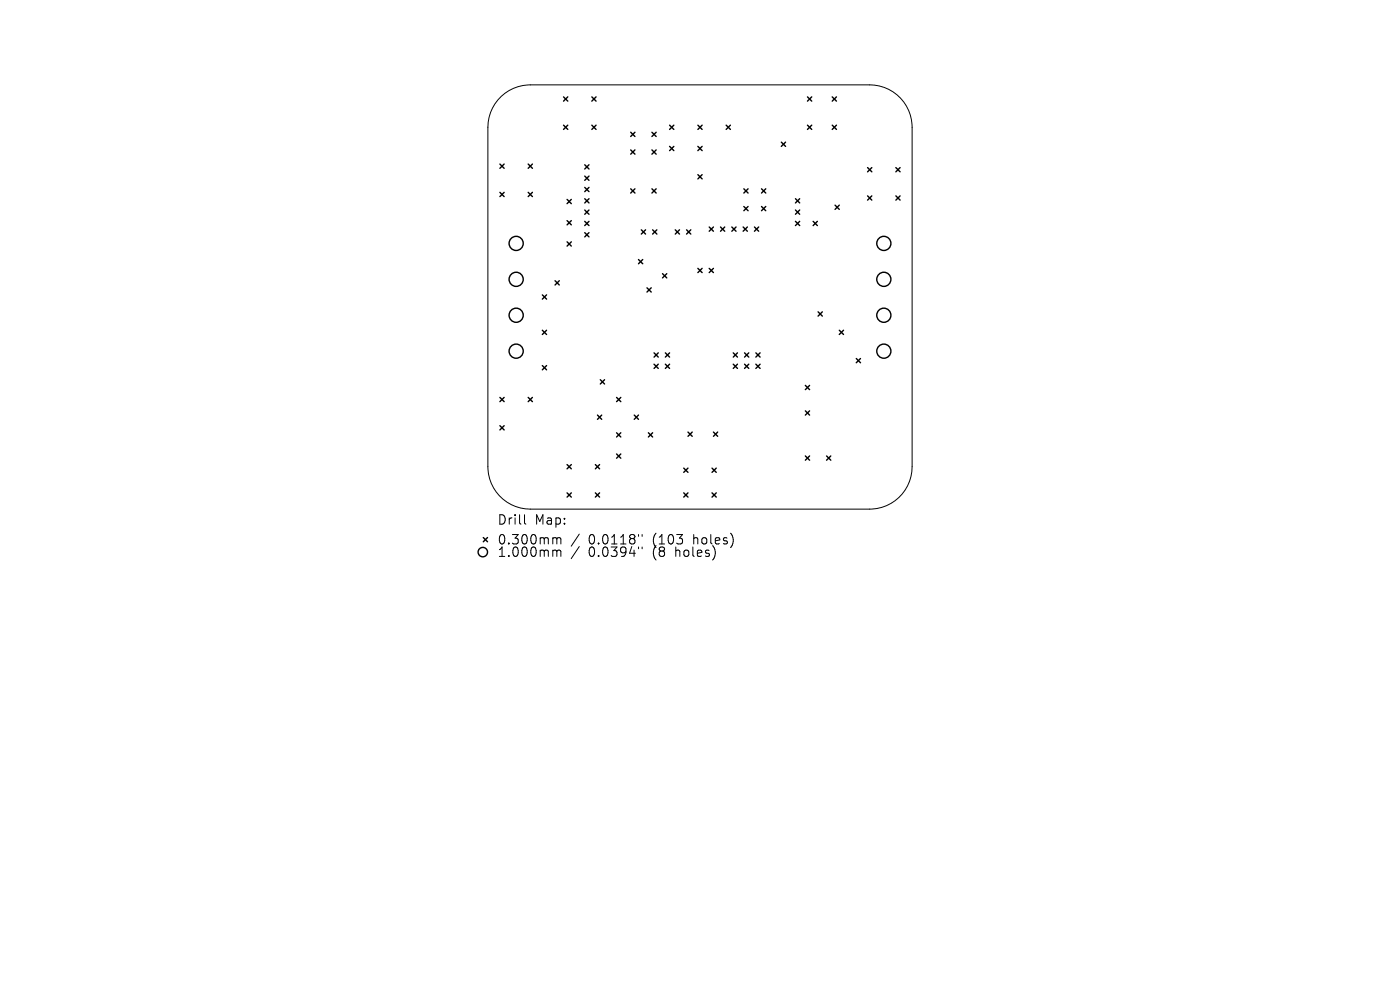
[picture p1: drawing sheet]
<svg xmlns="http://www.w3.org/2000/svg" width="297mm" height="210mm" viewBox="0 0 297 210" stroke-linecap="round" stroke-linejoin="round" font-family="sans-serif">
<defs><g id="words">
<g font-size="2.8">
<text x="105.4" y="111.6">Drill</text>
<text x="113.4" y="111.6">Map:</text>
<text x="105.4" y="115.8">0.300mm</text>
<text x="105.4" y="118.4">1.000mm</text>
<text x="124.9" y="115.8">0.0118&quot;</text>
<text x="124.9" y="118.4">0.0394&quot;</text>
<text x="138.6" y="115.8">(103</text>
<text x="138.6" y="118.4">(8</text>
<text x="143.6" y="118.4">holes)</text>
<text x="147.4" y="115.8">holes)</text>
</g>
</g></defs>
<g fill="none" stroke="#000" stroke-width=".21">
<path d="M106.3 20.5a9 9 0 0 1 6.2-2.5h72a9 9 0 0 1 9 9v72a9 9 0 0 1-9 9h-72a9 9 0 0 1-9-9v-72a9 9 0 0 1 2.8-6.5zM111.3 109.2v1.7l.3 .3M117.6 114.1l.4 .1 .1 .1M117.6 116.7h.2l.3 .3M118.1 114.3l.3-.2 .5 .1 .1 1.2M118.1 114.3v1.1M118.1 117v1M118.1 117l.3-.3 .5 .1 .1 1.2M122.9 113.3l-1.7 2.6M122.9 115.9l-1.7 2.6M135.5 113.4v.4M135.5 116v.4"/>
<path d="M136.2 113.4v.4M136.2 116v.4"/>
</g>
<g fill="none" stroke="#000" stroke-width=".3">
<path d="M106.1 34.8l.9 .9M107 34.8l-.9 .9M112.1 34.8l.9 .9M113 34.8l-.9 .9M119.6 20.6l.9 .9M119.6 26.6l.9 .9M120.5 20.6l-.9 .9M120.5 26.6l-.9 .9M124.1 35l.9 .9M124.1 37.4l.9 .9M124.1 39.8l.9 .9M125 35l-.9 .9"/>
<path d="M125 37.4l-.9 .9M125 39.8l-.9 .9M125.6 26.6l.9 .9M125.6 20.6l.9 .9M126.5 20.6l-.9 .9M126.5 26.6l-.9 .9M133.8 28.1l.9 .9M133.8 31.8l.9 .9M134.7 28.1l-.9 .9M134.7 31.8l-.9 .9M138.3 28.1l.9 .9M138.3 31.8l.9 .9"/>
<path d="M139.2 28.1l-.9 .9M139.2 31.8l-.9 .9M142.1 26.6l.9 .9M142.1 31.1l.9 .9M143 26.6l-.9 .9M143 31.1l-.9 .9M148.1 26.6l.9 .9M148.1 31.1l.9 .9M148.1 37.1l.9 .9M149 37.1l-.9 .9M149 26.6l-.9 .9M149 31.1l-.9 .9"/>
<path d="M154.1 26.6l.9 .9M155 26.6l-.9 .9M165.8 30.2l.9 .9M166.7 30.2l-.9 .9M171.3 20.6l.9 .9M171.3 26.6l.9 .9M172.2 26.6l-.9 .9M172.2 20.6l-.9 .9M176.6 20.6l.9 .9M176.6 26.6l.9 .9M177.5 20.6l-.9 .9M177.5 26.6l-.9 .9"/>
<path d="M184.1 35.6l.9 .9M185 35.6l-.9 .9M190.1 35.6l.9 .9M191 35.6l-.9 .9M106.1 40.8l.9 .9M107 40.8l-.9 .9M112.1 40.8l.9 .9M113 40.8l-.9 .9M117.8 59.6l.9 .9M118.7 59.6l-.9 .9M120.3 42.3l.9 .9M120.3 46.8l.9 .9"/>
<path d="M120.3 51.3l.9 .9M121.2 42.3l-.9 .9M121.2 46.8l-.9 .9M121.2 51.3l-.9 .9M124.1 42.2l.9 .9M124.1 44.6l.9 .9M124.1 47l.9 .9M124.1 49.4l.9 .9M125 42.2l-.9 .9M125 44.6l-.9 .9M125 47l-.9 .9M125 49.4l-.9 .9"/>
<path d="M133.8 40.1l.9 .9M134.7 40.1l-.9 .9M135.5 55.1l.9 .9M136.1 48.8l.9 .9M136.4 55.1l-.9 .9M137 48.8l-.9 .9M138.3 40.1l.9 .9M138.5 48.8l.9 .9M139.2 40.1l-.9 .9M139.4 48.8l-.9 .9M140.6 58.1l.9 .9M141.5 58.1l-.9 .9"/>
<path d="M143.3 48.8l.9 .9M144.2 48.8l-.9 .9M145.7 48.8l.9 .9M146.6 48.8l-.9 .9M148.1 56.9l.9 .9M149 56.9l-.9 .9M150.5 48.2l.9 .9M150.5 56.9l.9 .9M151.4 48.2l-.9 .9M151.4 56.9l-.9 .9M152.9 48.2l.9 .9M153.8 48.2l-.9 .9"/>
<path d="M155.3 48.2l.9 .9M156.2 48.2l-.9 .9M157.7 48.2l.9 .9M157.8 40.1l.9 .9M157.8 43.8l.9 .9M158.6 48.2l-.9 .9M158.7 40.1l-.9 .9M158.7 43.8l-.9 .9M160.1 48.2l.9 .9M161 48.2l-.9 .9M161.6 43.8l.9 .9M161.6 40.1l.9 .9"/>
<path d="M162.5 40.1l-.9 .9M162.5 43.8l-.9 .9M168.8 42.2l.9 .9M168.8 44.6l.9 .9M168.8 47l.9 .9M169.7 42.2l-.9 .9M169.7 44.6l-.9 .9M169.7 47l-.9 .9M172.5 47l.9 .9M173.4 47l-.9 .9M177.2 43.5l.9 .9M178.1 43.5l-.9 .9"/>
<path d="M184.1 41.6l.9 .9M185 41.6l-.9 .9M190.1 41.6l.9 .9M191 41.6l-.9 .9M115.1 62.6l.9 .9M115.1 70.1l.9 .9M115.1 77.6l.9 .9M116 62.6l-.9 .9M116 70.1l-.9 .9M116 77.6l-.9 .9M137.3 61.1l.9 .9M138.2 61.1l-.9 .9"/>
<path d="M138.8 74.9l.9 .9M138.8 77.3l.9 .9M139.7 74.9l-.9 .9M139.7 77.3l-.9 .9M141.2 77.3l.9 .9M141.2 74.9l.9 .9M142.1 74.9l-.9 .9M142.1 77.3l-.9 .9M155.6 74.9l.9 .9M155.6 77.3l.9 .9M156.5 74.9l-.9 .9M156.5 77.3l-.9 .9"/>
<path d="M158 77.3l.9 .9M158 74.9l.9 .9M158.9 74.9l-.9 .9M158.9 77.3l-.9 .9M160.4 74.9l.9 .9M160.4 77.3l.9 .9M161.3 77.3l-.9 .9M161.3 74.9l-.9 .9M173.6 66.2l.9 .9M174.5 66.2l-.9 .9M178.1 70.1l.9 .9M179 70.1l-.9 .9"/>
<path d="M181.7 76.1l.9 .9M182.6 76.1l-.9 .9M106.1 84.3l.9 .9M106.1 90.3l.9 .9M107 84.3l-.9 .9M107 90.3l-.9 .9M112.1 84.3l.9 .9M113 84.3l-.9 .9M120.3 98.6l.9 .9M121.2 98.6l-.9 .9M126.3 98.6l.9 .9M126.8 88.1l.9 .9"/>
<path d="M127.2 98.6l-.9 .9M127.4 80.6l.9 .9M127.7 88.1l-.9 .9M128.3 80.6l-.9 .9M130.8 84.3l.9 .9M130.8 91.8l.9 .9M130.8 96.3l.9 .9M131.7 84.3l-.9 .9M131.7 91.8l-.9 .9M131.7 96.3l-.9 .9M134.6 88.1l.9 .9M135.5 88.1l-.9 .9"/>
<path d="M137.6 91.8l.9 .9M138.5 91.8l-.9 .9M145.1 99.3l.9 .9M146 99.3l-.9 .9M146 91.7l.9 .9M146.9 91.7l-.9 .9M151.1 99.3l.9 .9M151.4 91.7l.9 .9M152 99.3l-.9 .9M152.3 91.7l-.9 .9M170.9 81.8l.9 .9M170.9 87.2l.9 .9"/>
<path d="M170.9 96.7l.9 .9M171.8 81.8l-.9 .9M171.8 87.2l-.9 .9M171.8 96.7l-.9 .9M175.4 96.7l.9 .9M176.3 96.7l-.9 .9M102.5 114l.9 .9M103.4 114l-.9 .9M120.3 104.6l.9 .9M121.2 104.6l-.9 .9M126.3 104.6l.9 .9M127.2 104.6l-.9 .9"/>
<path d="M145.1 104.6l.9 .9M146 104.6l-.9 .9M151.1 104.6l.9 .9M152 104.6l-.9 .9"/>
<circle cx="109.5" cy="59.3" r="1.5"/>
<circle cx="109.5" cy="51.6" r="1.5"/>
<circle cx="187.5" cy="59.3" r="1.5"/>
<circle cx="187.5" cy="51.6" r="1.5"/>
<circle cx="109.5" cy="66.9" r="1.5"/>
<circle cx="109.5" cy="74.5" r="1.5"/>
<circle cx="187.5" cy="66.9" r="1.5"/>
<circle cx="187.5" cy="74.5" r="1.5"/>
<circle cx="102.4" cy="117.1" r="1"/>
</g>
<use href="#words"/>
</svg>
